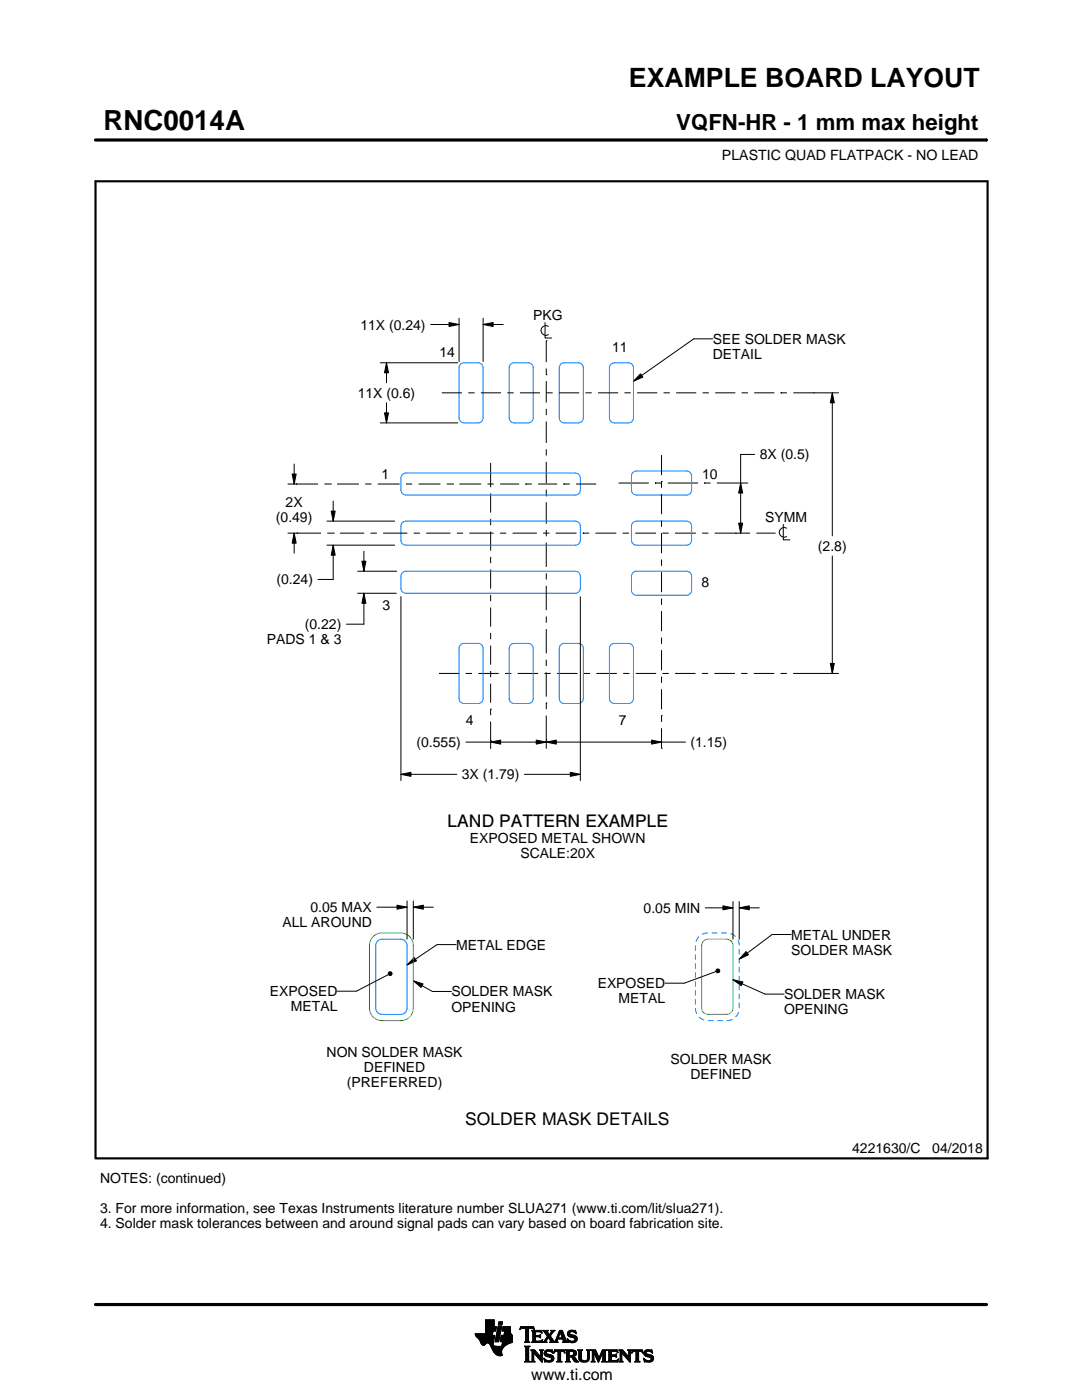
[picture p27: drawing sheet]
<svg xmlns="http://www.w3.org/2000/svg" width="216mm" height="279mm" viewBox="0 0 216 279" stroke-linecap="round" stroke-linejoin="round" font-family="sans-serif">
<defs><g id="words">
<text font-size="5.5" x="20.6" y="26">RNC0014A</text>
<text font-size="5.3" x="125.5" y="17.4">EXAMPLE BOARD LAYOUT</text>
<text font-size="4.4" x="135" y="26">VQFN-HR - 1 mm max height</text>
<g font-size="3.5">
<text x="89.3" y="165.1">LAND PATTERN EXAMPLE</text>
<text x="92.9" y="224.5">SOLDER MASK DETAILS</text>
</g>
<text font-size="3.2" x="106" y="275.3">www.ti.com</text>
<g font-size="2.8">
<text x="144.1" y="32">PLASTIC QUAD FLATPACK - NO LEAD</text>
<text x="71.9" y="65.8">11X (0.24)</text>
<text x="106.4" y="64">PKG</text>
<text x="87.7" y="71.2">14</text>
<text x="122.1" y="70.3">11</text>
<text x="142.2" y="68.6">SEE SOLDER MASK</text>
<text x="142.2" y="71.6">DETAIL</text>
<text x="71.4" y="79.4">11X (0.6)</text>
<text x="76.1" y="95.5">1</text>
<text x="140.1" y="95.6">10</text>
<text x="151.6" y="91.7">8X (0.5)</text>
<text x="57" y="101.1">2X</text>
<text x="55.1" y="104.1">(0.49)</text>
<text x="152.7" y="104.2">SYMM</text>
<text x="163.2" y="109.9">(2.8)</text>
<text x="55.2" y="116.6">(0.24)</text>
<text x="140" y="117.1">8</text>
<text x="60.8" y="125.6">(0.22)</text>
<text x="76.3" y="121.7">3</text>
<text x="53.2" y="128.6">PADS 1 &amp; 3</text>
<text x="83.1" y="149.1">(0.555)</text>
<text x="93" y="144.7">4</text>
<text x="123.5" y="144.7">7</text>
<text x="137.8" y="149.1">(1.15)</text>
<text x="92.2" y="155.5">3X (1.79)</text>
<text x="93.8" y="168.2">EXPOSED METAL SHOWN</text>
<text x="103.8" y="171.2">SCALE:20X</text>
<text x="56.4" y="185">ALL AROUND</text>
<text x="62" y="182">0.05 MAX</text>
<text x="128.4" y="182.2">0.05 MIN</text>
<text x="91" y="189.5">METAL EDGE</text>
<text x="157.9" y="187.5">METAL UNDER</text>
<text x="157.9" y="190.5">SOLDER MASK</text>
<text x="119.3" y="197.2">EXPOSED</text>
<text x="53.8" y="198.8">EXPOSED</text>
<text x="58" y="201.8">METAL</text>
<text x="90.1" y="198.9">SOLDER MASK</text>
<text x="90.1" y="201.9">OPENING</text>
<text x="123.4" y="200.2">METAL</text>
<text x="156.5" y="199.4">SOLDER MASK</text>
<text x="156.5" y="202.4">OPENING</text>
<text x="65.2" y="210.9">NON SOLDER MASK</text>
<text x="72.6" y="213.9">DEFINED</text>
<text x="133.8" y="212.3">SOLDER MASK</text>
<text x="137.8" y="215.3">DEFINED</text>
<text x="69.2" y="216.9">(PREFERRED)</text>
<text x="170" y="230.2">4221630/C</text>
<text x="186" y="230.2">04/2018</text>
<text x="20" y="236.1">NOTES: (continued)</text>
<text x="20" y="242.1">3. For more information, see Texas Instruments literature number SLUA271 (www.ti.com/lit/slua271).</text>
<text x="20" y="245.1">4. Solder mask tolerances between and around signal pads can vary based on board fabrication site.</text>
</g>
</g></defs>
<g fill="none" stroke="#000" stroke-width=".2">
<path d="M19.1 27.9h177.7M196.8 27.7v.5M75.9 72.4h15.5M77.1 72.4l.4 2h-.8zM77.1 72.4v4M85.9 64.8h5.7M88.2 78.4h4M89.6 64.4l2 .4-2 .4zM91.6 63.5v8.7M93.4 78.4h1.3M96 78.4h4M96.4 64.8l2-.4v.8z"/>
<path d="M96.4 63.5v8.7M96.4 64.8h4M101.2 78.4h1.3M103.7 78.4h4.1M108.8 64.4v3.1h1.3M109 74.8h.1M109 68h.1M109 68v4.3M109 73.5v1.3M109 76.1v4.2M109 78.4h1.3M109.4 65.1a.98 .98 0 0 0-1.5 .9 .98 .98 0 0 0 1.5 .8"/>
<path d="M111.5 78.4h4.1M116.8 78.4h1.3M119.3 78.4h4M124.6 78.4h1.3M127.1 78.4h4M127.8 74.6l.5 .7-1.9 .8zM132.4 78.4h1.3M134.9 78.4h4M140.2 78.4h1.2M142.2 67.6h-3.8l-12 8.5M142.7 78.4h4M148 78.4h1.2"/>
<path d="M150.5 78.4h4M155.8 78.4h.1M155.8 78.4h1.2M158.3 78.4h9M162.3 78.4h.1M166.1 78.4l.4 2h-.8zM166.1 78.4v28.5M57.4 96.6h6.1M58.3 94.6h.8l-.4 2zM58.7 92.6v4M59.1 96.6h.1M64.7 96.6h1.3"/>
<path d="M66 96.6h.1M66.5 100v4M67.2 96.6h4.4M72.9 96.6h1.2M75.4 96.6h4.3M75.9 84.4h15.5M76.7 82.4h.8l-.4 2zM77.1 80.4v4M81 96.6h1.3M83.5 96.6h4.4M89.1 96.6h1.3M90.4 96.6h.1"/>
<path d="M91.7 96.6h4.3M97.3 96.6h1.2M97.9 92.4v4.8M97.9 98.5v3.8M99.8 96.6h3.8M104.9 96.6h.1M104.9 96.6h1.2M107.4 96.6h3.8M109 99h.1M109 81.6v1.3M109 84.1v4.3M109 89.7v1.2"/>
<path d="M109 92.2v4.3M109 97.7v1.3M112.4 96.6h.1M112.4 96.6h1.3M115 96.6h3.8M118.8 96.6h.1M123.4 96.4h6.1M130.7 96.4h.1M130.7 96.4h1.3M132 96.1h.1M132 90.8v4M132 96.1v1.2"/>
<path d="M132 98.6v4M133.2 96.4h6.1M140.5 96.4h.1M140.5 96.4h1.3M143 96.4h6.1M147.8 96.4l.4 2h-.8zM149.1 96.4h.1M150.6 90.7h-2.8v15.7M57.4 106.4h6.7M58.7 106.4l.4 2h-.8zM58.7 106.4v4M59.2 106.4h.1"/>
<path d="M65.2 108.8h13.6M65.2 104h13.6M65.3 106.4h1.3M66.1 102h.8l-.4 2zM66.5 108.8l.4 2h-.8zM66.5 108.8v6.8h-3M66.6 106.4h.1M67.8 106.4h4.9M71.4 118.4h7.7M71.4 114h7.8M72.2 112h.8l-.4 2zM72.6 118.4l.4 2h-.8z"/>
<path d="M72.6 110v4M72.6 118.4v6.2h-3.5M73.9 106.4h1.3M76.4 106.4h4.9M80 119.1v36.7M82.5 106.4h1.3M85.1 106.4h4.8M91.1 106.4h1.3M93.7 106.4h4.8M97.9 103.6v1.2M97.9 106.1v3.8M97.9 111.1v1.3"/>
<path d="M97.9 113.7v3.8M97.9 118.7v1.3M99.8 106.4h1.2M102.3 106.4h4.8M108.4 106.4h1.2M109 100.2v4.3M109 105.8v1.2M109 108.3v4.8M109 114.4v1.3M109 116.9v4.9M110.9 106.4h4.1M115.8 119.1v36.7"/>
<path d="M116.3 106.4h.1M116.3 106.4h1.3M118.8 106.4h4.2M124.2 106.4h1.3M126.8 106.4h4.1M132 103.9v1.2M132 106.4v4M132 111.7v1.2M132 114.2v4M132 119.5v1.2M132.2 106.4h1.2M134.7 106.4h4.1"/>
<path d="M140.1 106.4h1.3M142.6 106.4h7.1M146.8 106.4h.1M147.4 104.4h.8l-.4 2zM150.9 106.4h3.9M156.3 104.7v3h1.3M157 105.4a.98 .98 0 0 0-1.5 .8 .98 .98 0 0 0 1.5 .9M166.1 110.9v23.5M87.6 134.4h.1M87.6 134.4h4.1M92.9 134.4h1.3M95.4 134.4h4.1"/>
<path d="M97.9 121.2v3.9M97.9 126.3v1.3M97.9 128.8v3.8M97.9 133.9v1.3M97.9 136.4v3.8M100.8 134.4h1.2M103.3 134.4h4.1M108.6 134.4h1.3M109 123v1.3M109 125.5v4.9M109 131.7v1.2M109 134.2v4.8"/>
<path d="M111.2 134.4h4M116.5 134.4h1.2M119 134.4h4.1M124.3 134.4h1.3M126.9 134.4h4M132 122v4M132 127.2v1.3M132 129.8v4M132 135v1.3M132 137.5v4.1M132.2 134.4h1.3M134.7 134.4h4.1"/>
<path d="M140 134.4h1.3M142.6 134.4h4M147.9 134.4h1.3M150.4 134.4h4.1M155.7 134.4h1.3M158.3 134.4h9M165.7 132.4h.8l-.4 2zM80 154.5l2-.4v.8zM80 154.5h11.2M93 148.1h43.8M97.9 148.1l2-.4v.8zM97.9 141.5h.1"/>
<path d="M97.9 147.8h.1M97.9 141.5v1.2M97.9 144v5.4M104.6 154.5h11.2M107 147.7l2 .4-2 .4zM109 148.1l2-.4v.8zM109 140.3h.1M109 147.7h.1M109 140.3v1.2M109 142.8v6.6M113.8 154.1l2 .4-2 .4zM130 147.7l2 .4-2 .4z"/>
<path d="M132 142.8h.1M132 149.3h.1M132 142.8v1.3M132 145.3v4M81.2 179.8v7.6M82.5 179.8v7.6M146.3 179.9v7.5M147.5 179.9v7.5M75.2 181h6M77.5 194.1l.3-.2 .3 .1 .2 .3-.2 .3-.3 .1-.3-.2zM77.5 194.5l-6.4 3.3h-3.8M79.2 180.6l2 .4-2 .4z"/>
<path d="M82.5 181l2-.4v.8zM82.5 195.7l1.9 .7-.4 .7zM82.5 195.7l3.8 2.2h3.8M82.5 181h4M82.7 191.1l.4 .7-1.9 .8zM91 188.5h-3.8l-6 4.1M140.7 181.2h5.6M142.9 193.9l-6.4 2.3h-3.8M142.9 193.6l.2-.2h.4l.1 .4-.1 .3h-.4l-.2-.2zM144.3 180.8l2 .4-2 .4zM146.3 195.5l1.9 .5-.3 .7zM146.3 195.5l6.4 2.9h3.8"/>
<path d="M147.5 181.2l2-.4v.8zM147.5 181.2h4M148.9 189.9l.4 .6-1.8 .9zM157.9 186.5h-3.8l-6.6 4.9M94.8 266.2h3.5M94.8 266.3h3.5M94.9 266.4h3.3M94.9 266.5h3.8l-.2 1.2M94.9 266.5h3.8M95 266.6h3.7M95 266.7h3.7M95.1 266.8h3.6"/>
<path d="M95.2 266.9h3.4M95.3 267h3.3M95.4 267.1h3.2M95.5 267.2h3.1M95.6 267.3h3M95.7 267.4h2.8M95.7 267.5h2.8M95.8 267.6h2.7M95.8 267.7h2.7M95.9 267.8h2.6M95.9 267.9h2.5M95.9 268h2.5"/>
<path d="M96 268h1.1M96 268.1h1M96.1 268.2h.8M96.1 268.3h.7M96.2 268.4h.6M96.3 268.4h.4M96.9 266.1h1.4M96.9 266h1.4M96.9 265.9h1.4M96.9 265.8h1.5M96.9 265.7h1.5M96.9 264.7l2.2 .1-.2 .9h-.5l-.2 .8"/>
<path d="M96.9 265.6h2M96.9 265.5h2M96.9 265.4h2M96.9 265.3h2.1M96.9 265.2h2.1M96.9 265.1h2.1M96.9 265h2.1M96.9 264.9h2.1M96.9 264.8h2.2M96.9 264.6h1.7M96.9 264.5h1.7M96.9 264.4h1.7"/>
<path d="M96.9 264.3h1.7M96.9 264.2h1.7M96.9 264.1h1.7M96.9 264h1.7M96.9 263.9h1.7M96.9 263.8h1.7M96.9 263.7h1.7M96.9 263.6h1.7M96.9 263.5h1.7M96.9 263.4h1.7M97.5 268h.9M97.6 268.1h.8"/>
<path d="M97.7 268.2h.7M97.7 268.3h.7M97.8 268.4h.6M97.9 268.5h.6M97.9 268.6h.7M98 268.7h1.1M98 268.8h2.6M98 268.8h2.5M98.1 268.9h2.3M98.1 269h2.3M98.1 269.1h2.2M98.2 269.2h2.1"/>
<path d="M98.2 269.2h2M98.2 269.3h2M98.3 269.4h1.9M98.3 269.5h1.8M98.4 269.6h1.7M98.4 268v.4l.3 .2 2 .1M98.5 269.7h1.6M98.5 267.7l-.1 .3M98.5 269.8h1.6M98.6 269.9h1.5M98.6 264.8v-1.4h-1.7v2.8h-2.1l.1 .3 .8 .9 .6 1h.4l.5-.4 .4 .1 1 1.8 .8 .6h.8l-.1-1.1 .8-.9M98.6 270h1.5"/>
<path d="M98.7 270h1.4M98.8 270.1h1.3M98.8 267.7h.7M98.8 267.6h.7M98.8 267.5h.7M98.9 270.2h1.2M98.9 267.4h.7M98.9 267.3h.7M98.9 267.2h.7M98.9 267.1h.7M98.9 267h.7M98.9 270.3h1.3"/>
<path d="M99 266.9h.6M99 266.9h.7M99 266.8h.7M99 266.7h.7M99 266.6h.7M99 266.5h.7M99.1 270.4h1.1M99.1 266.4h.7M99.1 266.3h.7M99.1 266.2h.7M99.1 266.1h.7M99.1 266h.7"/>
<path d="M99.2 265.9h.7M99.2 265.8h.7M99.2 270.4h1M99.2 265.7h.7M99.2 265.6h.7M99.2 265.5h.7M99.3 265.4h.6M99.3 265.4h.7M99.3 265.3h.7M99.3 265.2h.7M99.3 265.1h.7M99.3 265h.7"/>
<path d="M99.4 270.5h.8M99.4 264.9h.7M99.4 264.8h.7M99.4 264.8h.7l-.6 3h-.7zM99.4 264.5l.2-.7h.7l-.2 .7h-.7M99.5 264.4h.6M99.5 264.3h.7M99.5 264.2h.7M99.5 264.1h.7M99.5 264h.7M99.5 263.9h.7M99.6 263.8h.7"/>
<path d="M99.8 270.6h.1M99.8 267.7h2.4M99.8 267.6h2.4M99.8 267.5h2.4M99.9 267.4h2.3M99.9 267.3h2.3M99.9 267.2h2.3M99.9 267.1h2.3M99.9 267h2.3M99.9 266.9h2.3M100 266.9h2.2M100 266.8h2.2"/>
<path d="M100 266.7h2.2M100 266.6h2.2M100 266.5h2.2M100.1 268.6h.7M100.2 268.5h.7M100.2 268.4h.8M100.2 268.4h.9M100.2 268.3h1M100.2 268.2h1.2M100.2 265.6h1.6M100.2 268.1h1.4M100.2 265.5h1.6"/>
<path d="M100.2 268h1.6M100.3 265.4h1.5M100.3 268h1.7M100.3 267.9h1.9M100.3 265.3h1.5M100.3 267.8h1.9M100.3 265.2h1.5M100.3 265.1h1.5M100.3 265h1.5M100.4 264.9h1.4M100.4 264.8h1.4M100.6 266.5l.1-.8h-.5l.2-.9h1.4l.1 1.1 .3 .6v1.4l-1.3 .6"/>
<path d="M100.6 266.4h1.5M100.6 266.3h1.4M100.6 266.2h1.4M100.6 266.1h1.3M100.7 266h1.2M100.7 265.9h1.2M100.7 265.8h1.1M100.7 265.7h1.1M102.2 266.5h-2.2l-.2 1.1 .1 .2h.4l-.2 .9M103.7 265.3h.1M103.8 265.2h.2M103.8 265h2.8"/>
<path d="M103.8 264.9h2.7M103.9 264.8h2.6M104.7 267.8h1M104.7 271.8h1.1M104.7 268.7h1M104.8 267.7h.7M104.8 271.7h.8M104.9 265.2h.6M104.9 268.9h.6M104.9 267.6h.6M104.9 267.5l-.2 .3M104.9 267.5h.6"/>
<path d="M104.9 267.4h.6M104.9 267.3h.6M104.9 267.2h.6M104.9 267.1h.6M104.9 267h.6M104.9 266.8h.6M104.9 266.7h.6M104.9 266.6h.6M104.9 266.5h.6M104.9 266.4h.6M104.9 266.3h.6M104.9 266.2h.6"/>
<path d="M104.9 266.1h.6M104.9 265.9h.6M104.9 265.8h.6M104.9 265.7h.6M104.9 265.6h.6M104.9 265.5h.6M104.9 265.4h.6M104.9 265.3h.6M104.9 271.5h.6M104.9 269h.6M104.9 271.4h.6M104.9 271.4v-2.4l-.2-.4h1.1l-.3 .4v2.4"/>
<path d="M104.9 271.4l-.2 .4h1.1l-.3-.4M104.9 271.3h.6M104.9 271.2h.6M104.9 271.1h.6M104.9 271h.6M104.9 270.9h.6M104.9 270.8h.6M104.9 270.6h.6M104.9 270.5h.6M104.9 270.4h.6M104.9 270.3h.6M104.9 270.2h.6"/>
<path d="M104.9 270.1h.6M104.9 270h.6M104.9 269.9h.6M104.9 269.8h.6M104.9 269.6h.6M104.9 269.5h.6M104.9 269.4h.6M104.9 269.3h.6M104.9 269.2h.6M104.9 269.1h.6M105.5 267.5l.2 .3M105.5 267.5v-2.3l.7-.1 .4 .3-.1-.6h-2.6l-.1 .6 .4-.3 .7 .1v2.3"/>
<path d="M105.7 267.8h-1M105.9 271.8h.8M105.9 269.4h.8M106.1 269.5h.7M106.1 267.8h2M106.1 271.7h.5M106.2 269.6h.7M106.2 271.5h.3M106.2 265.6h1.8M106.2 269.8h.8M106.2 271.4h.3M106.2 271.4l-.3 .4h.8l-.2-.4"/>
<path d="M106.2 271.3h.3M106.2 271.2h.3M106.2 271.1h.3M106.2 271h.3M106.2 270.9h.3M106.2 270.8h.3M106.2 270.6h.3M106.2 270.5h.3M106.2 270.4h.3M106.2 270.3h.3M106.2 270.2h.3M106.2 270.1h.3"/>
<path d="M106.2 270h1M106.2 269.9h.9M106.2 269.8v1.6M106.2 269.8l-.3-.4h.8l1.2 1.4M106.3 267.7h1.8M106.3 265.7h1.8M106.3 267.6h.6M106.3 265.8h.6M106.3 267.5l-.2 .3M106.3 267.5h.5M106.3 267.4h.5M106.3 267.3h.5"/>
<path d="M106.3 267.2h.5M106.3 267.1h.5M106.3 267h.5M106.3 266.8h.5M106.3 266.7h1.6M106.3 266.6h1.6M106.3 266.5h.5M106.3 266.4h.5M106.3 266.3h.5M106.3 266.2h.5M106.3 266.1h.5M106.3 265.9h.5"/>
<path d="M106.4 265.2h.2M106.5 270h.1M106.5 270v1.4M106.5 265.3h.1M106.6 270.1h.7M106.7 270.2h.7M106.8 270.3h.7M106.8 265.9l.2-.1h.6l.6 .2-.2-.5h-1.9l.2 .3v1.7M106.8 265.9v.6h.8l.3-.2v.7M106.9 270.4h.7M107 270.5h.7M107.1 270.6h.7"/>
<path d="M107.2 270.8h1M107.3 270.9h.9M107.4 271h.8M107.5 271.1h.7M107.6 271.2h.6M107.6 266.5h.3M107.7 271.3h.5M107.7 269.4h.7M107.7 266.8h.2M107.7 267.6h.5M107.8 266.4h.1M107.8 271.4h.4"/>
<path d="M107.8 267h.1M107.8 265.8h.3M107.8 269.5h.5M107.9 271.5h.3M107.9 269.6h.3M107.9 267l-.3-.2h-.8l.1 .8h.9l.5-.2M107.9 269.8h.3M107.9 270.6h.3M107.9 270.5h.3M107.9 270.4h.3M107.9 270.3h.3M107.9 270.2h.3"/>
<path d="M107.9 270.1h.3M107.9 270h.3M107.9 269.9h.3M107.9 269.8v1M107.9 269.8l-.2-.4h.7l-.2 .4M108 271.7h.2M108 265.9h.1M108 267.5h.2M108.1 271.8h.1M108.1 266.1h.1M108.2 267.4h.1M108.2 269.8v2.1l-1.7-1.9"/>
<path d="M108.2 267.8h.9M108.3 267.4l-.2 .5-2-.1M108.3 265.6h1M108.5 267.7h.5M108.5 271.1l.8 .4h.5l.2-.2-.1-.3-1-.4-.3-.3 .1-.7 .8-.2 .5 .1 .2-.1 .1 .6-.9-.3-.3 .1-.1 .3 1.3 .4 .2 .6M108.5 271.1h.1M108.5 265.7h.7M108.5 271.2h.2M108.6 271.3h.2M108.6 270.1h.4M108.6 270h.4M108.6 270.2h.6"/>
<path d="M108.6 267.6h.4M108.6 271.4h.4M108.6 269.9h.4M108.6 270.3h1M108.6 265.8h.7M108.6 271.5h.8M108.6 269.8h.5M108.7 271.7h1.5M108.7 270.4h1.3M108.7 267.5h.3M108.7 271.8h.1M108.7 265.9h.6"/>
<path d="M108.7 269.6h1.5M108.8 267.4h.3M108.8 270.5h1.5M108.8 266.1h.6M108.8 269.5h1.4M108.8 267.3h.4M108.9 266.2h.6M108.9 267.2h.4M108.9 266.3h.6M108.9 270.6h1.5M109 267.1h.3M109 266.4h1"/>
<path d="M109.1 271.8h.9M109.1 269.4h.7M109.1 267h.9M109.1 266.5h.8M109.1 267.8h-.9M109.2 266.8h.8M109.2 266.6h.6M109.2 266.7h.7M109.2 266.7l-.6 .9-.4 .2M109.3 270.8h1.1M109.5 267.1h.6M109.6 267.2h.6"/>
<path d="M109.7 271.5h.7M109.7 267.3h.6M109.7 267.8l.2-.1-.5-.8-.4 .8 .1 .1M109.7 267.8h1.6M109.7 266.3h.4M109.7 267.4h.6M109.8 270.9h.7M109.8 266.2h.3M109.8 266.6l.9 1.2 1-2.3h.5l.8 2.1 .3 .2M109.8 267.5h.6M109.9 266.1h.3M109.9 269.8h.4"/>
<path d="M109.9 267.6h.6M109.9 267.7h.7M109.9 271.4h.5M109.9 265.9h.4M110 271h.5M110 265.6h.7M110 265.9l-.4 .5-.4-.6 .2-.3h-1.1l.9 1.2M110 265.9l.1-.2-.2-.2h.8l-.9 1.1M110 271.3h.5M110 265.8h.4M110 271.1h.5M110 271.2h.5"/>
<path d="M110.1 269.4h.1M110.1 265.7h.4M110.1 269.9h.2M110.2 270h.1M110.5 270h.1M110.5 269.9h.2M110.5 271.1l-.3 .6-.7 .2-.6-.2-.2 .1-.2-.7M110.5 269.8h.3M110.6 269.6h2.1M110.6 269.5h2M110.6 269.4h2M110.7 267.7h.5"/>
<path d="M110.8 267.6h.4M110.9 267.5h.3M110.9 267.4h.3M111 267.3h.3M111 267.2h1.8M111 267.1h1.8M111.1 267h.3M111.1 271.8h1M111.1 266.8h.4M111.2 266.7h.3M111.2 267.5l.1-.2h1l.1 .2M111.2 267.5v.3h.1"/>
<path d="M111.2 266.6h.3M111.3 266.5h.3M111.3 271.7h.6M111.3 266.4h.3M111.3 271.5h.6M111.3 267.8h-1.6M111.3 269.8h.6M111.4 266.3h.3M111.4 271.4h.5M111.4 271.4l-.1-1.7h-.4l-.4 .4 .2-.7h1.9l.1 .7-.4-.4h-.4v1.7M111.4 270.5h.5M111.4 270.4h.5"/>
<path d="M111.4 270.3h.5M111.4 270.2h.5M111.4 270.1h.5M111.4 270h.5M111.4 269.9h.5M111.4 271.4l-.3 .4h1l-.2-.4M111.4 271.3h.5M111.4 271.2h.5M111.4 271.1h.5M111.4 271h.5M111.4 270.9h.5M111.4 270.8h.5"/>
<path d="M111.4 270.6h.5M111.4 266.2h.3M111.4 266.1h.4M111.5 265.9h.9M111.5 265.8h.8M111.6 265.7h.7M111.6 265.6h.6M111.8 265.9l.4 1.1h-.8zM111.9 266.1h.5M111.9 266.2h.5M111.9 266.3h.6M112 266.4h.5"/>
<path d="M112 266.5h.6M112.1 266.6h.5M112.1 266.7h.6M112.1 266.8h.6M112.2 267h.5M112.2 267.8h1.1M112.3 267.3h.6M112.3 267.4h.6M112.4 267.5h.6M112.4 267.5v.3h-.2M112.4 269.8h.3M112.4 267.6h.6"/>
<path d="M112.4 267.7h.7M112.6 269.9h.1M112.6 270h.2M112.8 271.8h1M112.8 269.4h1.6M113 269.5h1.7M113 271.7h.7M113 269.6h1.9M113 271.5h.6M113 269.8h.6M113 271.4h.6M113 271.4l-.2 .4h1l-.2-.4"/>
<path d="M113 271.3h.6M113 271.2h.6M113 271.1h.6M113 271h.6M113 270.9h.6M113 270.8h1.5M113 270.6h1.6M113 270.5h1.8M113 270.4h.6M113 270.3h.6M113 270.2h.6M113 270.1h.6"/>
<path d="M113 270h.6M113 269.9h.6M113 269.8v1.6M113 269.8l-.2-.4h1.5l.5 .2 .2 .3v.4l-.2 .3-.4 .1M113.2 267.3h.2M113.2 267.4h.3M113.2 266.2h.5M113.2 266.3h.6M113.2 266.1h.5M113.3 267.5h.3M113.3 267.8h-1.1M113.3 266.4h.9"/>
<path d="M113.3 265.9h.4M113.3 267.6h.6M113.3 266.5h1.3M113.3 267.7h1.6M113.3 265.8h.5M113.3 267.8h.2M113.4 266.6h1.5M113.4 265.7h1.5M113.4 265.7l.5-.2 .7 .1 .2-.1 .1 .7-.7-.4h-.4l-.1 .3 .1 .2 .9 .2 .4 .3 .1 .5-.3 .5-.6 .2-.7-.2-.2 .1-.2-.7 .9 .5 .4-.1 .2-.3-.1-.3-1.2-.4-.2-.5zM113.5 266.7h1.5M113.5 265.6h1.4M113.6 271.4v-.6h.4l.7 .9 .8 .1"/>
<path d="M113.6 269.9l.1-.2 .7 .2v.4l-.4 .2M113.6 269.9v.6M113.7 267.8h1.1M113.8 266.8h1.3M113.8 265.5h.6M114 268h.4M114.1 270.9h.6M114.2 271h.6M114.2 271.1h.7M114.3 271.2h.6M114.3 267h.8M114.3 269.8h.7"/>
<path d="M114.3 270.4h.6M114.4 271.3h.6M114.4 270.7l1.1 1.1M114.4 270.7h.1M114.4 271.4h.7M114.4 269.9h.6M114.4 270.3h.6M114.5 267.6h.5M114.5 270.2h.5M114.5 270h.5M114.5 265.8h.4M114.5 270.1h.5"/>
<path d="M114.5 271.5h.7M114.6 271.7h.7M114.6 267.1h.6M114.6 267.5h.5M114.7 267.2h.5M114.7 267.4h.5M114.7 265.9h.3M114.7 267.3h.5M114.7 271.8h.8M114.8 266.1h.2M114.9 266.2h.1M115.3 269.4h.9"/>
<path d="M115.4 269.5h.7M115.5 269.6h.5M115.5 269.8h.5M115.5 269.8v1.4l.4 .5 .6 .2 .6-.1 .4-.3 .1-.5M115.5 271h.5M115.5 270.9h.5M115.5 270.8h.5M115.5 270.6h.5M115.5 270.5h.5M115.5 270.4h.5M115.5 270.3h.5M115.5 270.2h.5"/>
<path d="M115.5 270.1h.5M115.5 270h.5M115.5 269.9h.5M115.5 269.8l-.2-.4h.9l-.2 .4M115.5 271.1h.5M115.5 271.2h.5M115.5 271.3h.6M115.6 271.4h.6M115.7 271.5h.8M115.8 271.7h1.5M116 271l.2 .4 .4 .2 .5-.2 .2-.4M116 269.8v1.2"/>
<path d="M116 271.8h1.1M116.8 271.5h.6M117 269.4h.8M117.1 271.4h.4M117.2 269.5h.5M117.2 271.3h.4M117.2 269.6h.4M117.2 271.2h.4M117.2 271.1h.4M117.3 269.8h.3M117.3 271h.3M117.3 270.9h.3"/>
<path d="M117.3 270.8h.3M117.3 270.6h.3M117.3 270.5h.3M117.3 270.4h.3M117.3 270.3h.3M117.3 270.2h.3M117.3 270.1h.3M117.3 270h.3M117.3 269.9h.3M117.6 269.8l.2-.4h-.8l.2 .3 .1 1.3M117.6 269.8v1.2M118 271.8h.7"/>
<path d="M118 269.4h.8M118.1 269.5h.8M118.1 271.7h.5M118.2 269.6h.7M118.2 271.5h.3M118.2 269.8h.8M118.2 271.4h.3M118.2 269.8l-.2-.4h.8l.7 1.6 .7-1.6h.9l-.3 .4M118.2 271.4l-.2 .4h.7l-.2-.4M118.2 271.3h.3M118.2 271.2h.3M118.2 271.1h.3"/>
<path d="M118.2 271h.3M118.2 270.9h.3M118.2 270.8h.3M118.2 270.6h.3M118.2 270.5h.3M118.2 270.4h.3M118.2 270.3h.3M118.2 270.2h.3M118.2 270.1h.3M118.2 270h.9M118.2 269.9h.8M118.2 269.8v1.6"/>
<path d="M118.6 270.1h.5M118.6 270.2h.6M118.7 270.3h.5M118.7 270.4h.6M118.8 270.5h.5M118.8 270.6h.6M118.9 270.8h.5M118.9 270.9h.6M119 271h.8M119 271.1h.8M119.1 271.2h.6M119.1 271.3h.6"/>
<path d="M119.2 271.4h.4M119.2 271.5h.4M119.3 271.7h.2M119.3 271.8h.2M119.6 270.9h.3M119.6 270.8h.3M119.7 270.6h.3M119.7 270.5h.3M119.8 270.4h.3M119.8 270.3h.3M119.9 270.2h.3M119.9 270.1h.3"/>
<path d="M120 270h.8M120 269.9h.8M120 269.8h.8M120.1 271.8h1M120.1 269.6h.7M120.1 269.5h.8M120.2 269.4h.9M120.2 271.7h.7M120.3 271.5h.5M120.3 271.4h.5M120.3 271.4l-.2 .4h1l-.3-.4M120.3 271.4v-1.5l-.9 2-.9-2v1.5"/>
<path d="M120.3 271.3h.5M120.3 271.2h.5M120.3 271.1h.5M120.3 271h.5M120.3 270.9h.5M120.3 270.8h.5M120.3 270.6h.5M120.3 270.5h.5M120.3 270.4h.5M120.3 270.3h.5M120.3 270.2h.5M120.3 270.1h.5"/>
<path d="M120.8 269.8v1.6M121.2 271.8h2M121.2 269.4h1.9M121.4 269.5h1.8M121.4 271.7h1.9M121.5 269.6h1.7M121.5 271.5h1.8M121.5 269.8h.5M121.5 271.4h.5M121.5 269.8l-.3-.4h1.9l.2 .6M121.5 269.9h.5M121.5 269.8v1.6"/>
<path d="M121.5 271.3h.5M121.5 271.2h.5M121.5 271.1h.5M121.5 271h.5M121.5 270.9h.5M121.5 270.8h.5M121.5 270.6h1.5M121.5 270.5h1.5M121.5 270.4h1.5M121.5 270.3h.5M121.5 270.2h.5M121.5 270.1h.5"/>
<path d="M121.5 270h.5M122.6 270.4l.4-.2v.7l-.2-.2h-.8v.8h.2M122.9 270.8h.1M122.9 270.3h.1M123 269.8h.3M123.1 271.4h.3M123.2 269.9h.1M123.3 270h.1M123.3 270l-.4-.3h-.8l-.1 .7M123.3 271.3h.1M123.4 271.2h.1M123.4 271.2l-.2 .6h-2l.3-.4"/>
<path d="M123.4 271.2l-.3 .3h-.4M123.5 271.8h.8M123.5 269.4h.7M123.6 269.5h.7M123.7 271.7h.5M123.7 269.6h.7M123.7 271.5h.4M123.7 269.8h.8M123.7 271.4h.4M123.7 271.4l-.2 .4h.8l-.2-.4M123.7 271.3h.4M123.7 271.2h.4"/>
<path d="M123.7 271.1h.4M123.7 271h.4M123.7 270.9h.4M123.7 270.8h.4M123.7 270.6h.4M123.7 270.5h.4M123.7 270.4h.4M123.7 270.3h.4M123.7 270.2h.4M123.7 270.1h.4M123.7 270h1M123.7 269.9h.9"/>
<path d="M123.7 269.8v1.6M123.7 269.8l-.2-.4h.7l1.2 1.4 .1-1M124.1 270v1.4M124.1 270h.1M124.2 270.1h.6M124.2 270.2h.7M124.3 270.3h.7M124.4 270.4h.7M124.5 270.5h.7M124.6 270.6h.7M124.7 270.8h1.1M124.8 270.9h1"/>
<path d="M124.9 271h.9M125 271.1h.8M125.1 271.2h.7M125.2 271.3h.6M125.2 269.4h.8M125.3 271.4h.5M125.4 269.5h.5M125.4 271.5h.4M125.4 269.6h.4M125.5 269.8h.3M125.5 269.8l-.3-.4h.8l-.2 .4M125.5 270.4h.3"/>
<path d="M125.5 270.3h.3M125.5 270.2h.3M125.5 270.1h.3M125.5 270h.3M125.5 269.9h.3M125.5 270.6h.3M125.5 270.5h.3M125.5 271.7h.3M125.6 271.8h.2M125.8 269.8v2.1l-1.7-1.9M126 270h.1M126.1 269.9h.1"/>
<path d="M126.1 269.8h.3M126.1 269.6h2.1M126.2 269.5h2M126.2 269.4h2M126.6 271.8h1.1M126.9 271.7h.6M126.9 271.5h.5M126.9 269.8h.5M126.9 271.4h.5M126.9 271.4v-1.7h-.5l-.3 .4 .1-.7h1.9l.2 .7-.4-.4h-.5v1.7M126.9 270.5h.5M126.9 270.4h.5"/>
<path d="M126.9 270.3h.5M126.9 270.2h.5M126.9 270.1h.5M126.9 270h.5M126.9 269.9h.5M126.9 271.4l-.3 .4h1.1l-.3-.4M126.9 271.3h.5M126.9 271.2h.5M126.9 271.1h.5M126.9 271h.5M126.9 270.9h.5M126.9 270.8h.5"/>
<path d="M126.9 270.6h.5M128 269.8h.3M128.1 269.9h.2M128.2 270h.1M128.4 271.1h.1M128.4 271.2h.2M128.5 271.3h.2M128.5 270.1h.4M128.5 270h.4M128.5 270.2h.6M128.5 271.4h.4M128.5 269.9h.4"/>
<path d="M128.5 270.3h1M128.5 271.5h.8M128.5 269.8h.5M128.6 271.7h1.5M128.6 270.4h1.3M128.6 271.8h.1M128.6 269.6h1.5M128.7 270.5h1.5M128.7 269.5h1.4M128.8 270.6h1.5M128.9 271.8h1M129 269.4h.7"/>
<path d="M129.1 270.8l-.6-.4 .1-.7 .5-.3 .8 .1 .2-.1 .1 .7-.8-.4-.4 .1-.1 .2 1.3 .5 .2 .6M129.1 270.8l.8 .2v.4l-.7 .1-.8-.4M129.2 270.8h1.1M129.6 271.5h.7M129.6 270.9h.8M129.8 269.8h.4M129.8 271.4h.5M129.9 271h.5M129.9 271.3h.5M129.9 271.1h.5M129.9 271.2h.5M129.9 269.4h.2"/>
<path d="M130 269.9h.2M130.1 270h.1M130.4 271.1l-.3 .6-.7 .2-.6-.2-.2 .1-.2-.7"/>
</g>
<g fill="#000">
<path d="M77.1 72.4l.4 2h-.8zM89.6 64.4l2 .4-2 .4zM96.4 64.8l2-.4v.8zM127.8 74.6l.5 .7-1.9 .8zM166.1 78.4l.4 2h-.8zM58.3 94.6h.8l-.4 2zM76.7 82.4h.8l-.4 2zM147.8 96.4l.4 2h-.8zM58.7 106.4l.4 2h-.8zM66.1 102h.8l-.4 2zM66.5 108.8l.4 2h-.8zM72.2 112h.8l-.4 2z"/>
<path d="M72.6 118.4l.4 2h-.8zM147.4 104.4h.8l-.4 2zM165.7 132.4h.8l-.4 2zM80 154.5l2-.4v.8zM97.9 148.1l2-.4v.8zM107 147.7l2 .4-2 .4zM109 148.1l2-.4v.8zM113.8 154.1l2 .4-2 .4zM130 147.7l2 .4-2 .4zM77.5 194.1l.3-.2 .3 .1 .2 .3-.2 .3-.3 .1-.3-.2zM79.2 180.6l2 .4-2 .4zM82.7 191.1l.4 .7-1.9 .8z"/>
<path d="M82.5 181l2-.4v.8zM82.5 195.7l1.9 .7-.4 .7zM142.9 193.6l.2-.2h.4l.1 .4-.1 .3h-.4l-.2-.2zM144.3 180.8l2 .4-2 .4zM146.3 195.5l1.9 .5-.3 .7zM147.5 181.2l2-.4v.8zM148.9 189.9l.4 .6-1.8 .9z"/>
</g>
<path d="M19.1 36.2h178v195h-178z" fill="none" stroke="#000" stroke-width=".43"/>
<path d="M19 27.9h177.8M19 260.3h177.8" fill="none" stroke="#000" stroke-width=".63"/>
<g fill="none" stroke="#0080ff" stroke-width=".2">
<path d="M91.9 72.7l.7-.3h2.8a1 1 0 0 1 1 1v10a1 1 0 0 1-1 1h-2.8a1 1 0 0 1-1-1v-10zM101.9 72.7l.7-.3h2.8a1 1 0 0 1 1 1v10a1 1 0 0 1-1 1h-2.8a1 1 0 0 1-1-1v-10zM111.9 72.7l.7-.3h2.8a1 1 0 0 1 1 1v10a1 1 0 0 1-1 1h-2.8a1 1 0 0 1-1-1v-10zM121.9 72.7l.7-.3h2.8a1 1 0 0 1 1 1v10a1 1 0 0 1-1 1h-2.8a1 1 0 0 1-1-1v-10zM80.3 94.7l.7-.3h33.8a1 1 0 0 1 1 1v2.4a1 1 0 0 1-1 1h-33.8a1 1 0 0 1-1-1v-2.4zM126.3 94.3l.7-.3h10a1 1 0 0 1 1 1v2.8a1 1 0 0 1-1 1h-10a1 1 0 0 1-1-1v-2.8zM80.3 104.3l.7-.3h33.8a1 1 0 0 1 1 1v2.8a1 1 0 0 1-1 1h-33.8a1 1 0 0 1-1-1v-2.8zM80.3 114.3l.7-.3h33.8a1 1 0 0 1 1 1v2.4a1 1 0 0 1-1 1h-33.8a1 1 0 0 1-1-1v-2.4zM126.3 104.3l.7-.3h10a1 1 0 0 1 1 1v2.8a1 1 0 0 1-1 1h-10a1 1 0 0 1-1-1v-2.8zM126.3 114.3l.7-.3h10a1 1 0 0 1 1 1v2.8a1 1 0 0 1-1 1h-10a1 1 0 0 1-1-1v-2.8zM91.9 128.7l.7-.3h2.8a1 1 0 0 1 1 1v10a1 1 0 0 1-1 1h-2.8a1 1 0 0 1-1-1v-10zM101.9 128.7l.7-.3h2.8a1 1 0 0 1 1 1v10a1 1 0 0 1-1 1h-2.8a1 1 0 0 1-1-1v-10z"/>
<path d="M111.9 128.7l.7-.3h2.8a1 1 0 0 1 1 1v10a1 1 0 0 1-1 1h-2.8a1 1 0 0 1-1-1v-10zM121.9 128.7l.7-.3h2.8a1 1 0 0 1 1 1v10a1 1 0 0 1-1 1h-2.8a1 1 0 0 1-1-1v-10zM75.5 187.7l.7-.3h3.8a1.25 1.25 0 0 1 1.2 1.3v12.5a1.25 1.25 0 0 1-1.2 1.2h-3.8a1.25 1.25 0 0 1-1.2-1.2v-12.5v-.4zM138.8 188.7v1.1M138.8 190.5v1M138.8 192.3v1M138.8 194v1.1M138.8 195.8v1.1M138.8 197.6v1.1M138.8 199.4v1.1M139.5 186.9l-.6 1M141.3 186.2l-1.2 .3"/>
<path d="M142 186.2h1.1M143.9 186.2h1.1M145.8 186.3l1 .6M147.2 187.6l.3 1.1M147.5 189.4v1.1M147.5 191.2v1.1M147.5 193v1M147.5 194.8v1M147.5 196.5v1.1M147.5 198.3v1.1M138.8 201.2l.2 1.1M139.5 203l1 .6"/>
<path d="M141.3 203.7h1.1M143.1 203.7h1.2M146.1 203.4l-1.1 .3M147.4 202l-.6 1M147.5 200.1v1.1"/>
</g>
<path d="M74.7 186.7l.9-.4 .6-.1h3.8a2.5 2.5 0 0 1 2.5 2.5v12.5a2.5 2.5 0 0 1-2.5 2.5h-3.8a2.5 2.5 0 0 1-2.5-2.5v-12.5a2.5 2.5 0 0 1 1-2zM140.5 187.7l.8-.3h3.7a1.25 1.25 0 0 1 1.3 1.3v12.5a1.25 1.25 0 0 1-1.3 1.2h-3.7a1.25 1.25 0 0 1-1.3-1.2v-12.5l.1-.4z" fill="none" stroke="#6ef200" stroke-width=".2"/>
<use href="#words"/>
</svg>
